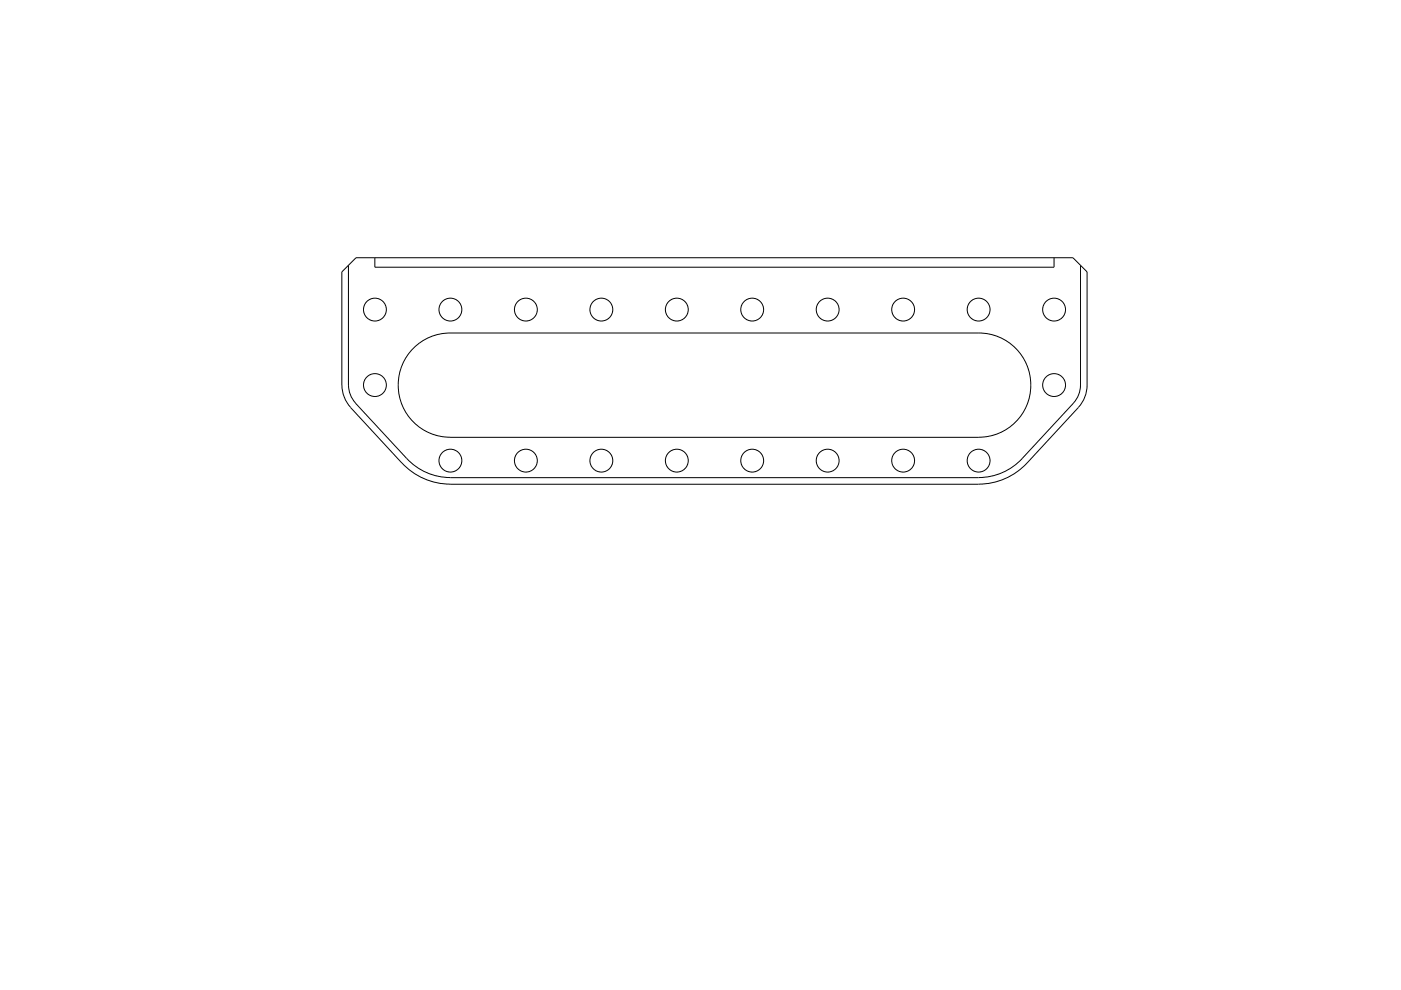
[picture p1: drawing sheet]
<svg xmlns="http://www.w3.org/2000/svg" width="297mm" height="210mm" viewBox="0 0 297 210" stroke-linecap="round" stroke-linejoin="round" font-family="sans-serif">
<!-- layer: Visible -->
<g fill="none" stroke="#000" stroke-width=".21">
<path d="M73.9 56.3v25.4M79.5 54.6v2.1h144v-2.1M229.1 56.3v25.4M207.5 70.6h-112.1a11 11 0 0 0-11 11.1M207.5 70.6a11 11 0 0 1 11 11.1M72.5 81.7v-24l3-3.1h152l3 3.1v24M72.5 81.6l.4 2.2 .6 1.4 .9 1.2M73.9 81.6l.3 1.8 .8 1.6 11.2 12.2a12.6 12.6 0 0 0 9.3 4.1M74.3 86.4l10.9 11.8M84.4 81.7a11 11 0 0 0 11 11h112.1M85.2 98.2a14 14 0 0 0 10.3 4.5M218.5 81.7a11 11 0 0 1-11 11"/>
<path d="M229.1 81.6l-.3 1.8-.5 1.1-.7 1-10.9 11.7a12.6 12.6 0 0 1-9.2 4.1M230.5 81.6l-.4 2.2-1 2-11.3 12.4a14 14 0 0 1-10.3 4.5h-112M95.5 101.3h112"/>
<circle cx="79.5" cy="65.6" r="2.42"/>
<circle cx="95.5" cy="65.6" r="2.42"/>
<circle cx="111.5" cy="65.6" r="2.42"/>
<circle cx="127.5" cy="65.6" r="2.42"/>
<circle cx="143.5" cy="65.6" r="2.42"/>
<circle cx="159.5" cy="65.6" r="2.42"/>
<circle cx="175.5" cy="65.6" r="2.42"/>
<circle cx="191.5" cy="65.6" r="2.42"/>
<circle cx="207.5" cy="65.6" r="2.42"/>
<circle cx="223.5" cy="65.6" r="2.42"/>
<circle cx="79.5" cy="81.6" r="2.42"/>
<circle cx="95.5" cy="97.7" r="2.42"/>
<circle cx="111.5" cy="97.7" r="2.42"/>
<circle cx="127.5" cy="97.7" r="2.42"/>
<circle cx="143.5" cy="97.7" r="2.42"/>
<circle cx="159.5" cy="97.7" r="2.42"/>
<circle cx="175.5" cy="97.7" r="2.42"/>
<circle cx="191.5" cy="97.7" r="2.42"/>
<circle cx="207.5" cy="97.7" r="2.42"/>
<circle cx="223.5" cy="81.6" r="2.42"/>
</g>
</svg>
